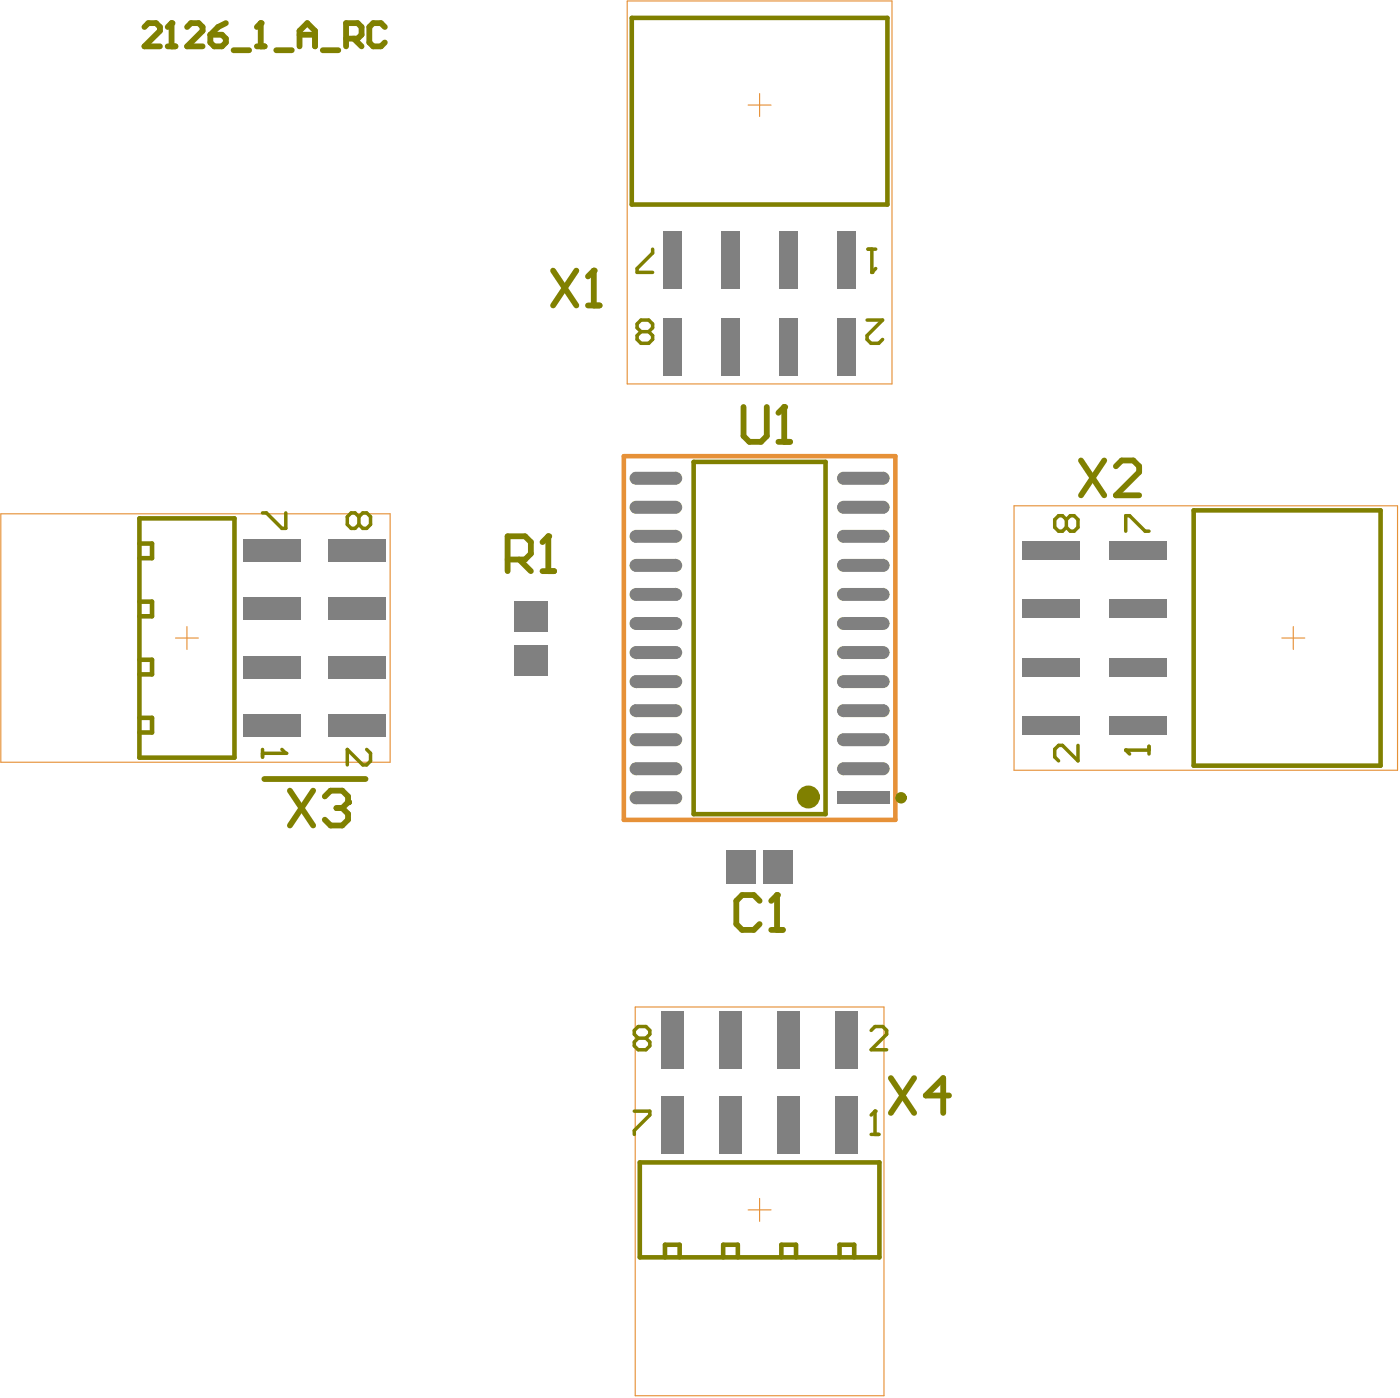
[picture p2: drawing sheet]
<svg xmlns="http://www.w3.org/2000/svg" width="204mm" height="203mm" viewBox="0 0 204 203" stroke-linecap="round" stroke-linejoin="round" font-family="sans-serif">
<path d="M91.2 .1h38.5v55.7h-38.5zM108.8 15.3h3.3M110.4 13.6v3.3M.1 74.7h56.6v36.1h-56.6zM147.4 73.5h55.8v38.5h-55.8zM25.5 92.7h3.3M27.2 91.1v3.3M186.4 92.7h3.3M188 91.1v3.3M92.4 146.4h36.1v56.5h-36.1zM108.8 175.9h3.3M110.4 174.2v3.3" fill="none" stroke="#e69138" stroke-width=".17"/>
<path d="M90.7 66.3h39.5v52.9h-39.5z" fill="none" stroke="#e69138" stroke-width=".66"/>
<g fill="none" stroke="#808000" stroke-width=".66">
<path d="M91.9 2.6h37.1v27.1h-37.1zM20.3 79h1.8v2.1h-1.8M20.3 75.3h13.8v34.8h-13.8zM100.9 67.1h19.1v51.2h-19.1zM173.6 74.2h27.1v37.1h-27.1zM20.3 87.5h1.8v2.1h-1.8M20.3 95.9h1.8v2.1h-1.8M20.3 104.3h1.8v2.2h-1.8M93 169h34.9v13.8h-34.9zM96.7 182.8v-1.9h2.1v1.9M105.1 182.8v-1.9h2.2v1.9M113.6 182.8v-1.9h2.1v1.9"/>
<path d="M122.1 182.8v-1.9h2.1v1.9"/>
</g>
<path d="M38.4 113.2h14.7" fill="none" stroke="#808000" stroke-width=".84"/>
<path d="M126.2 36.2h1.1M126.8 36.2v3.4" fill="none" stroke="#808000" stroke-width=".51"/>
<circle cx="126.8" cy="39.6" r=".25" fill="#808000"/>
<g fill="none" stroke="#808000" stroke-width=".51">
<path d="M94.9 36.2v.6l-2.3 2.2v.6h2.3M127.3 39l-.5 .6M93.2 48.2l-.6-.6v-.5l.6-.6h1.1l.6 .6v.5l-.6 .6M93.2 48.2l-.6 .6v.5l.6 .6h1.1l.6-.6v-.5l-.6-.6M93.2 48.2h1.1M126.1 46.5h2.2l-2.2 2.3v.5l.5 .6h1.2l.5-.6M155 75.5l-.5-.5h-.6l-.5 .5v1.1l.5 .6h.6l.5-.6M155 75.5l.6-.5h.6l.5 .5v1.1l-.5 .6h-.6l-.6-.6M155 75.5v1.1M163.7 77.2v-2.2h.5l2.3 2.2h.6M156.7 108.3v2.3l-2.2-2.3h-.6l-.5 .6v1.1l.5 .6M163.7 109h3.4"/>
<path d="M167.1 108.5v1.1"/>
</g>
<circle cx="163.7" cy="109" r=".25" fill="#808000"/>
<path d="M38.2 108.9v1.2M38.2 109.5h3.4M53.3 108.9l.6 .6v1.1l-.6 .6h-.6l-2.2-2.3v2.3M163.7 109l.5 .6" fill="none" stroke="#808000" stroke-width=".51"/>
<circle cx="41.6" cy="109.5" r=".25" fill="#808000"/>
<path d="M38.2 74.5h.5l2.3 2.3h.6v-2.3M52.2 75.1l.5-.6h.6l.6 .6v1.1l-.6 .6h-.6l-.5-.6M52.2 75.1l-.6-.6h-.5l-.6 .6v1.1l.6 .6h.5l.6-.6M52.2 75.1v1.1M41 108.9l.6 .6M92.8 150.9l-.6-.6v-.5l.6-.6h1.1l.6 .6v.5l-.6 .6M92.8 150.9l-.6 .6v.5l.6 .6h1.1l.6-.6v-.5l-.6-.6M92.8 150.9h1.1M92.2 161.5h2.3v.6l-2.3 2.2v.6M126.7 164.9h1.1M127.2 161.5v3.4" fill="none" stroke="#808000" stroke-width=".51"/>
<circle cx="127.2" cy="161.5" r=".25" fill="#808000"/>
<path d="M126.7 149.8l.5-.6h1.2l.5 .6v.5l-2.2 2.3h2.2M127.2 161.5l-.5 .6" fill="none" stroke="#808000" stroke-width=".51"/>
<path d="M21 3.9l.6-.5h1.1l.6 .5v.6l-2.3 2.2h2.3M24.4 6.7h1.1M24.9 3.4v3.3" fill="none" stroke="#808000" stroke-width=".84"/>
<circle cx="24.9" cy="3.4" r=".42" fill="#808000"/>
<path d="M24.9 3.4l-.5 .5M27.2 3.9l.6-.5h1.1l.6 .5v.6l-2.3 2.2h2.3M30.6 5.1h1.7l.5 .5v.6l-.5 .5h-1.2l-.5-.5zM32.8 3.4l-1.1 .5-1.1 1.2M34 7.3h2.2M37.3 6.7h1.2M37.9 3.4v3.3" fill="none" stroke="#808000" stroke-width=".84"/>
<circle cx="37.9" cy="3.4" r=".42" fill="#808000"/>
<g fill="none" stroke="#808000" stroke-width=".84">
<path d="M37.9 3.4l-.6 .5M40.2 7.3h2.2M43.6 6.7v-2.2l1.1-1.1 1.1 1.1v2.2M43.6 5.1h2.2M46.9 7.3h2.3M50.3 5.6h1.7l.6-.5v-1.2l-.6-.5h-1.7v3.3M51.4 5.6l1.2 1.1M56 3.9l-.6-.5h-1.1l-.6 .5v2.3l.6 .5h1.1l.6-.5M42.1 114.9l3.4 5.1M45.5 114.9l-3.4 5.1M47.2 115.8l.9-.9h1.7l.8 .9v.8M129.5 156.7l3.4 5.1"/>
<path d="M132.9 156.7l-3.4 5.1M138 159.2h-3.4l2.5-2.5v5.1"/>
</g>
<circle cx="50.6" cy="116.6" r=".42" fill="#808000"/>
<path d="M80.4 39.3l3.4 5.1M83.8 39.3l-3.4 5.1M86.3 39.3v5.1M85.5 44.4h1.7M157.2 66.9l3.4 5.1M160.6 66.9l-3.4 5.1M162.2 67.8l.9-.9h1.7l.8 .9v.8l-3.4 3.4h3.4M48.9 117.5h.9M49.8 117.5l.8 .8v.8l-.8 .9h-1.7l-.9-.9M50.6 116.6l-.8 .9" fill="none" stroke="#808000" stroke-width=".84"/>
<circle cx="86.3" cy="39.3" r=".42" fill="#808000"/>
<path d="M86.3 39.3l-.8 .9M108.1 59.2v4.2l.9 .8h1.6l.9-.8v-4.2M114 59.2v5M113.2 64.2h1.7" fill="none" stroke="#808000" stroke-width=".84"/>
<circle cx="114" cy="59.2" r=".42" fill="#808000"/>
<path d="M114 59.2l-.8 .8M79.7 77.9v5.1M73.8 81.3h2.5l.9-.8v-1.7l-.9-.9h-2.5v5.1M75.5 81.3l1.7 1.7M78.9 83h1.7" fill="none" stroke="#808000" stroke-width=".84"/>
<circle cx="79.7" cy="77.9" r=".42" fill="#808000"/>
<path d="M79.7 77.9l-.8 .9M110.4 130.9l-.8-.8h-1.7l-.8 .8v3.4l.8 .9h1.7l.8-.9M112.1 135.2h1.7M113 130.1v5.1" fill="none" stroke="#808000" stroke-width=".84"/>
<circle cx="113" cy="130.1" r=".42" fill="#808000"/>
<path d="M113 130.1l-.9 .8" fill="none" stroke="#808000" stroke-width=".84"/>
<circle cx="131" cy="116" r=".42" fill="none" stroke="#808000" stroke-width=".83"/>
<circle cx="117.5" cy="115.8" r=".83" fill="none" stroke="#808000" stroke-width="1.7"/>
<g fill="#808080">
<path d="M121.8 33.6h2.7v8.3h-2.7z" fill-rule="evenodd"/>
<path d="M113.3 33.6h2.7v8.3h-2.7z" fill-rule="evenodd"/>
<path d="M121.8 46.3h2.7v8.3h-2.7z" fill-rule="evenodd"/>
<path d="M113.3 46.3h2.7v8.3h-2.7z" fill-rule="evenodd"/>
<path d="M104.9 33.6h2.6v8.3h-2.6z" fill-rule="evenodd"/>
<path d="M96.4 33.6h2.7v8.3h-2.7z" fill-rule="evenodd"/>
<path d="M104.9 46.3h2.6v8.3h-2.6z" fill-rule="evenodd"/>
<path d="M96.4 46.3h2.7v8.3h-2.7z" fill-rule="evenodd"/>
<path d="M148.6 78.7h8.3v2.7h-8.3z" fill-rule="evenodd"/>
<path d="M148.6 87.2h8.3v2.6h-8.3z" fill-rule="evenodd"/>
<path d="M161.4 78.7h8.3v2.7h-8.3z" fill-rule="evenodd"/>
<path d="M161.4 87.2h8.3v2.6h-8.3z" fill-rule="evenodd"/>
<path d="M148.6 95.6h8.3v2.7h-8.3z" fill-rule="evenodd"/>
<path d="M148.6 104.1h8.3v2.6h-8.3z" fill-rule="evenodd"/>
<path d="M161.4 95.6h8.3v2.7h-8.3z" fill-rule="evenodd"/>
<path d="M161.4 104.1h8.3v2.6h-8.3z" fill-rule="evenodd"/>
<path d="M47.7 78.4h8.4v3.3h-8.4z" fill-rule="evenodd"/>
<path d="M47.7 86.9h8.4v3.3h-8.4z" fill-rule="evenodd"/>
<path d="M35.4 78.4h8.3v3.3h-8.3z" fill-rule="evenodd"/>
<path d="M35.4 86.9h8.3v3.3h-8.3z" fill-rule="evenodd"/>
<path d="M35.4 103.7h8.3v3.4h-8.3z" fill-rule="evenodd"/>
<path d="M47.7 103.7h8.4v3.4h-8.4z" fill-rule="evenodd"/>
<path d="M35.4 95.3h8.3v3.3h-8.3z" fill-rule="evenodd"/>
<path d="M47.7 95.3h8.4v3.3h-8.4z" fill-rule="evenodd"/>
<path d="M113 147h3.3v8.3h-3.3z" fill-rule="evenodd"/>
<path d="M113 159.3h3.3v8.3h-3.3z" fill-rule="evenodd"/>
<path d="M121.5 147h3.3v8.3h-3.3z" fill-rule="evenodd"/>
<path d="M121.5 159.3h3.3v8.3h-3.3z" fill-rule="evenodd"/>
<path d="M104.5 159.3h3.4v8.3h-3.4z" fill-rule="evenodd"/>
<path d="M96.1 159.3h3.3v8.3h-3.3z" fill-rule="evenodd"/>
<path d="M104.5 147h3.4v8.3h-3.4z" fill-rule="evenodd"/>
<path d="M96.1 147h3.3v8.3h-3.3z" fill-rule="evenodd"/>
<path d="M91.5 116l1-1h5.7l1 1-1 .9h-5.7z" fill-rule="evenodd"/>
<path d="M91.5 111.7l1-.9h5.7l1 .9-1 1h-5.7z" fill-rule="evenodd"/>
<path d="M91.5 107.5l1-.9h5.7l1 .9-1 1h-5.7z" fill-rule="evenodd"/>
<path d="M91.5 103.3l1-.9h5.7l1 .9-1 .9h-5.7z" fill-rule="evenodd"/>
<path d="M91.5 99.1l1-1h5.7l1 1-1 .9h-5.7z" fill-rule="evenodd"/>
<path d="M91.5 94.8l1-.9h5.7l1 .9-1 1h-5.7z" fill-rule="evenodd"/>
<path d="M91.5 90.6l1-.9h5.7l1 .9-1 1h-5.7z" fill-rule="evenodd"/>
<path d="M91.5 86.4l1-.9h5.7l1 .9-1 .9h-5.7z" fill-rule="evenodd"/>
<path d="M91.5 82.2l1-1h5.7l1 1-1 .9h-5.7z" fill-rule="evenodd"/>
<path d="M91.5 78l1-1h5.7l1 1-1 .9h-5.7z" fill-rule="evenodd"/>
<path d="M91.5 73.7l1-.9h5.7l1 .9-1 1h-5.7z" fill-rule="evenodd"/>
<path d="M91.5 69.5l1-.9h5.7l1 .9-1 1h-5.7z" fill-rule="evenodd"/>
<path d="M121.7 69.5l.9-.9h5.8l.9 .9-.9 1h-5.8z" fill-rule="evenodd"/>
<path d="M121.7 73.7l.9-.9h5.8l.9 .9-.9 1h-5.8z" fill-rule="evenodd"/>
<path d="M121.7 78l.9-1h5.8l.9 1-.9 .9h-5.8z" fill-rule="evenodd"/>
<path d="M121.7 82.2l.9-1h5.8l.9 1-.9 .9h-5.8z" fill-rule="evenodd"/>
<path d="M121.7 86.4l.9-.9h5.8l.9 .9-.9 .9h-5.8z" fill-rule="evenodd"/>
<path d="M121.7 90.6l.9-.9h5.8l.9 .9-.9 1h-5.8z" fill-rule="evenodd"/>
<path d="M121.7 94.8l.9-.9h5.8l.9 .9-.9 1h-5.8z" fill-rule="evenodd"/>
<path d="M121.7 99.1l.9-1h5.8l.9 1-.9 .9h-5.8z" fill-rule="evenodd"/>
<path d="M121.7 103.3l.9-.9h5.8l.9 .9-.9 .9h-5.8z" fill-rule="evenodd"/>
<path d="M121.7 107.5l.9-.9h5.8l.9 .9-.9 1h-5.8z" fill-rule="evenodd"/>
<path d="M121.7 111.7l.9-.9h5.8l.9 .9-.9 1h-5.8z" fill-rule="evenodd"/>
<path d="M121.7 115h7.6v1.9h-7.6z" fill-rule="evenodd"/>
<path d="M105.5 123.6h4.4v4.8h-4.4z" fill-rule="evenodd"/>
<path d="M111 123.6h4.4v4.8h-4.4z" fill-rule="evenodd"/>
<path d="M74.7 93.8h4.9v4.5h-4.9z" fill-rule="evenodd"/>
<path d="M74.7 87.3h4.9v4.5h-4.9z" fill-rule="evenodd"/>
</g>
<g fill="#808080">
<path d="M92.5 116v.9zM91.5 116h1v.9a.94 .94 0 0 1-1-.9z"/>
<path d="M98.2 116h1zM98.2 116h1a.94 .94 0 0 1-1 .9z"/>
<path d="M98.2 115v1zM98.2 115a.94 .94 0 0 1 1 1h-1z"/>
<path d="M91.5 116h1zM91.8 115.3l.7-.3v1h-1z"/>
<path d="M92.5 111.7v1zM91.5 111.7h1v1a.94 .94 0 0 1-1-1z"/>
<path d="M98.2 111.7h1zM98.2 111.7h1a.94 .94 0 0 1-1 1z"/>
<path d="M98.2 110.8v.9zM98.2 110.8a.94 .94 0 0 1 1 .9h-1z"/>
<path d="M91.5 111.7h1zM91.8 111.1l.7-.3v.9h-1z"/>
<path d="M92.5 107.5v1zM91.5 107.5h1v1a.94 .94 0 0 1-1-1z"/>
<path d="M98.2 107.5h1zM98.2 107.5h1a.94 .94 0 0 1-1 1z"/>
<path d="M98.2 106.6v.9zM98.2 106.6a.94 .94 0 0 1 1 .9h-1z"/>
<path d="M91.5 107.5h1zM91.8 106.8l.7-.2v.9h-1z"/>
<path d="M92.5 103.3v.9zM91.5 103.3h1v.9a.94 .94 0 0 1-1-.9z"/>
<path d="M98.2 103.3h1zM98.2 103.3h1a.94 .94 0 0 1-1 .9z"/>
<path d="M98.2 102.4v.9zM98.2 102.4a.94 .94 0 0 1 1 .9h-1z"/>
<path d="M91.5 103.3h1zM91.8 102.6l.7-.2v.9h-1z"/>
<path d="M92.5 99.1v.9zM91.5 99.1h1v.9a.94 .94 0 0 1-1-.9z"/>
<path d="M98.2 99.1h1zM98.2 99.1h1a.94 .94 0 0 1-1 .9z"/>
<path d="M98.2 98.1v1zM98.2 98.1a.94 .94 0 0 1 1 1h-1z"/>
<path d="M91.5 99.1h1zM91.8 98.4l.7-.3v1h-1z"/>
<path d="M92.5 94.8v1zM91.5 94.8h1v1a.94 .94 0 0 1-1-1z"/>
<path d="M98.2 94.8h1zM98.2 94.8h1a.94 .94 0 0 1-1 1z"/>
<path d="M98.2 93.9v.9zM98.2 93.9a.94 .94 0 0 1 1 .9h-1z"/>
<path d="M91.5 94.8h1zM91.8 94.2l.7-.3v.9h-1z"/>
<path d="M92.5 90.6v1zM91.5 90.6h1v1a.94 .94 0 0 1-1-1z"/>
<path d="M98.2 90.6h1zM98.2 90.6h1a.94 .94 0 0 1-1 1z"/>
<path d="M98.2 89.7v.9zM98.2 89.7a.94 .94 0 0 1 1 .9h-1z"/>
<path d="M91.5 90.6h1zM91.8 90l.7-.3v.9h-1z"/>
<path d="M92.5 86.4v.9zM91.5 86.4h1v.9a.94 .94 0 0 1-1-.9z"/>
<path d="M98.2 86.4h1zM98.2 86.4h1a.94 .94 0 0 1-1 .9z"/>
<path d="M98.2 85.5v.9zM98.2 85.5a.94 .94 0 0 1 1 .9h-1z"/>
<path d="M91.5 86.4h1zM91.8 85.7l.7-.2v.9h-1z"/>
<path d="M92.5 82.2v.9zM91.5 82.2h1v.9a.94 .94 0 0 1-1-.9z"/>
<path d="M98.2 82.2h1zM98.2 82.2h1a.94 .94 0 0 1-1 .9z"/>
<path d="M98.2 81.2v1zM98.2 81.2a.94 .94 0 0 1 1 1h-1z"/>
<path d="M91.5 82.2h1zM91.8 81.5l.7-.3v1h-1z"/>
<path d="M92.5 78v.9zM91.5 78h1v.9a.94 .94 0 0 1-1-.9z"/>
<path d="M98.2 78h1zM98.2 78h1a.94 .94 0 0 1-1 .9z"/>
<path d="M98.2 77v1zM98.2 77a.94 .94 0 0 1 1 1h-1z"/>
<path d="M91.5 78h1zM91.8 77.3l.7-.3v1h-1z"/>
<path d="M92.5 73.7v1zM91.5 73.7h1v1a.94 .94 0 0 1-1-1z"/>
<path d="M98.2 73.7h1zM98.2 73.7h1a.94 .94 0 0 1-1 1z"/>
<path d="M98.2 72.8v.9zM98.2 72.8a.94 .94 0 0 1 1 .9h-1z"/>
<path d="M91.5 73.7h1zM91.8 73.1l.7-.3v.9h-1z"/>
<path d="M92.5 69.5v1zM91.5 69.5h1v1a.94 .94 0 0 1-1-1z"/>
<path d="M98.2 69.5h1zM98.2 69.5h1a.94 .94 0 0 1-1 1z"/>
<path d="M98.2 68.6v.9zM98.2 68.6a.94 .94 0 0 1 1 .9h-1z"/>
<path d="M91.5 69.5h1zM91.8 68.8l.7-.2v.9h-1z"/>
<path d="M122.6 69.5v1zM121.7 69.5h.9v1a.94 .94 0 0 1-.9-1z"/>
<path d="M128.4 69.5h.9zM128.4 69.5h.9a.94 .94 0 0 1-.9 1z"/>
<path d="M128.4 68.6v.9zM128.4 68.6a.94 .94 0 0 1 .9 .9h-.9z"/>
<path d="M121.7 69.5h.9zM122 68.8l.6-.2v.9h-.9z"/>
<path d="M122.6 73.7v1zM121.7 73.7h.9v1a.94 .94 0 0 1-.9-1z"/>
<path d="M128.4 73.7h.9zM128.4 73.7h.9a.94 .94 0 0 1-.9 1z"/>
<path d="M128.4 72.8v.9zM128.4 72.8a.94 .94 0 0 1 .9 .9h-.9z"/>
<path d="M121.7 73.7h.9zM122 73.1l.6-.3v.9h-.9z"/>
<path d="M122.6 78v.9zM121.7 78h.9v.9a.94 .94 0 0 1-.9-.9z"/>
<path d="M128.4 78h.9zM128.4 78h.9a.94 .94 0 0 1-.9 .9z"/>
<path d="M128.4 77v1zM128.4 77a.94 .94 0 0 1 .9 1h-.9z"/>
<path d="M121.7 78h.9zM122 77.3l.6-.3v1h-.9z"/>
<path d="M122.6 82.2v.9zM121.7 82.2h.9v.9a.94 .94 0 0 1-.9-.9z"/>
<path d="M128.4 82.2h.9zM128.4 82.2h.9a.94 .94 0 0 1-.9 .9z"/>
<path d="M128.4 81.2v1zM128.4 81.2a.94 .94 0 0 1 .9 1h-.9z"/>
<path d="M121.7 82.2h.9zM122 81.5l.6-.3v1h-.9z"/>
<path d="M122.6 86.4v.9zM121.7 86.4h.9v.9a.94 .94 0 0 1-.9-.9z"/>
<path d="M128.4 86.4h.9zM128.4 86.4h.9a.94 .94 0 0 1-.9 .9z"/>
<path d="M128.4 85.5v.9zM128.4 85.5a.94 .94 0 0 1 .9 .9h-.9z"/>
<path d="M121.7 86.4h.9zM122 85.7l.6-.2v.9h-.9z"/>
<path d="M122.6 90.6v1zM121.7 90.6h.9v1a.94 .94 0 0 1-.9-1z"/>
<path d="M128.4 90.6h.9zM128.4 90.6h.9a.94 .94 0 0 1-.9 1z"/>
<path d="M128.4 89.7v.9zM128.4 89.7a.94 .94 0 0 1 .9 .9h-.9z"/>
<path d="M121.7 90.6h.9zM122 90l.6-.3v.9h-.9z"/>
<path d="M122.6 94.8v1zM121.7 94.8h.9v1a.94 .94 0 0 1-.9-1z"/>
<path d="M128.4 94.8h.9zM128.4 94.8h.9a.94 .94 0 0 1-.9 1z"/>
<path d="M128.4 93.9v.9zM128.4 93.9a.94 .94 0 0 1 .9 .9h-.9z"/>
<path d="M121.7 94.8h.9zM122 94.2l.6-.3v.9h-.9z"/>
<path d="M122.6 99.1v.9zM121.7 99.1h.9v.9a.94 .94 0 0 1-.9-.9z"/>
<path d="M128.4 99.1h.9zM128.4 99.1h.9a.94 .94 0 0 1-.9 .9z"/>
<path d="M128.4 98.1v1zM128.4 98.1a.94 .94 0 0 1 .9 1h-.9z"/>
<path d="M121.7 99.1h.9zM122 98.4l.6-.3v1h-.9z"/>
<path d="M122.6 103.3v.9zM121.7 103.3h.9v.9a.94 .94 0 0 1-.9-.9z"/>
<path d="M128.4 103.3h.9zM128.4 103.3h.9a.94 .94 0 0 1-.9 .9z"/>
<path d="M128.4 102.4v.9zM128.4 102.4a.94 .94 0 0 1 .9 .9h-.9z"/>
<path d="M121.7 103.3h.9zM122 102.6l.6-.2v.9h-.9z"/>
<path d="M122.6 107.5v1zM121.7 107.5h.9v1a.94 .94 0 0 1-.9-1z"/>
<path d="M128.4 107.5h.9zM128.4 107.5h.9a.94 .94 0 0 1-.9 1z"/>
<path d="M128.4 106.6v.9zM128.4 106.6a.94 .94 0 0 1 .9 .9h-.9z"/>
<path d="M121.7 107.5h.9zM122 106.8l.6-.2v.9h-.9z"/>
<path d="M122.6 111.7v1zM121.7 111.7h.9v1a.94 .94 0 0 1-.9-1z"/>
<path d="M128.4 111.7h.9zM128.4 111.7h.9a.94 .94 0 0 1-.9 1z"/>
<path d="M128.4 110.8v.9zM128.4 110.8a.94 .94 0 0 1 .9 .9h-.9z"/>
<path d="M121.7 111.7h.9zM122 111.1l.6-.3v.9h-.9z"/>
</g>
</svg>
